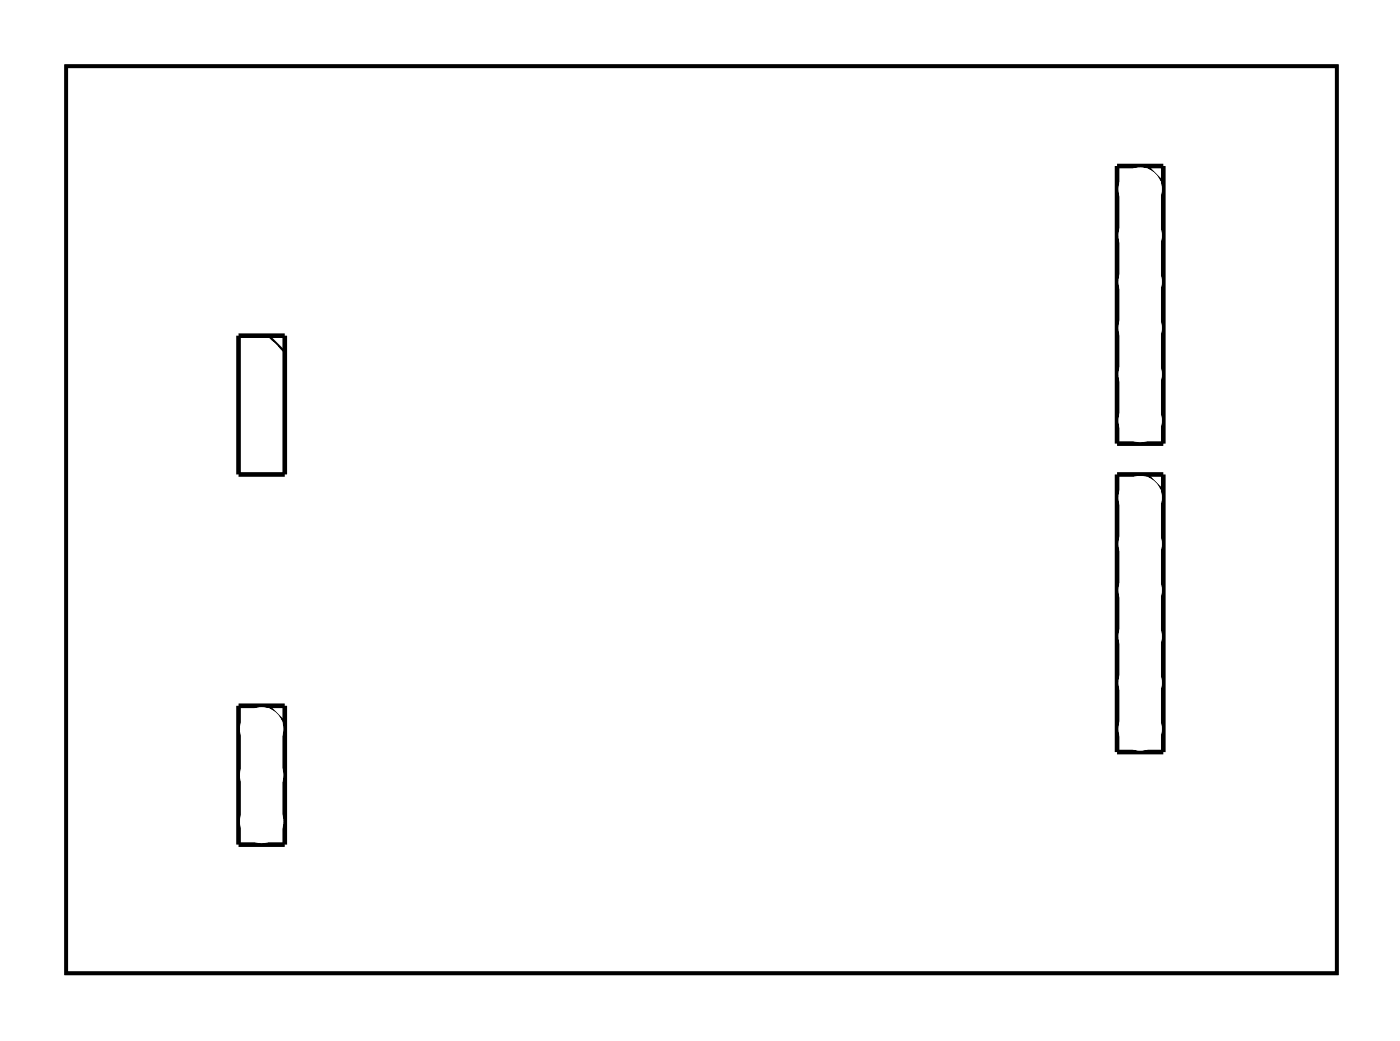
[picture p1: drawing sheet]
<svg xmlns="http://www.w3.org/2000/svg" width="77mm" height="57mm" viewBox="0 0 77 57" stroke-linecap="round" stroke-linejoin="round" font-family="sans-serif">
<path d="M3.6 3.6h69.8v49.8h-69.8z" fill="none" stroke="#000" stroke-width=".2"/>
<path d="M3.6 3.6h69.8v49.8h-69.8zM3.6 3.6v49.8h69.8v-49.8z" fill="#000"/>
<path d="M13.1 18.4h2.5v7.6h-2.5zM61.4 9.1h2.5v15.3h-2.5zM13.1 38.7h2.5v7.7h-2.5zM61.4 26h2.5v15.3h-2.5z" fill="none" stroke="#000" stroke-width=".25"/>
<path d="M14.8 18.4l.8 .9M63 9.1l.9 .9M14.8 38.7l.8 .9M63 26l.9 .9" fill="none" stroke="#000" stroke-width=".13"/>
<circle cx="14.4" cy="19.7" r=".74" fill="#fff"/>
<circle cx="14.4" cy="19.7" r=".74" fill="none" stroke="#fff" stroke-width=".76" stroke-linecap="butt"/>
<circle cx="14.4" cy="22.2" r=".74" fill="#fff"/>
<circle cx="14.4" cy="22.2" r=".74" fill="none" stroke="#fff" stroke-width=".76" stroke-linecap="butt"/>
<circle cx="14.4" cy="24.8" r=".74" fill="#fff"/>
<circle cx="14.4" cy="24.8" r=".74" fill="none" stroke="#fff" stroke-width=".76" stroke-linecap="butt"/>
<circle cx="14.4" cy="19.7" r=".74" fill="#fff"/>
<circle cx="14.4" cy="19.7" r=".74" fill="none" stroke="#fff" stroke-width=".76" stroke-linecap="butt"/>
<circle cx="14.4" cy="22.2" r=".74" fill="#fff"/>
<circle cx="14.4" cy="22.2" r=".74" fill="none" stroke="#fff" stroke-width=".76" stroke-linecap="butt"/>
<circle cx="14.4" cy="24.8" r=".74" fill="#fff"/>
<circle cx="14.4" cy="24.8" r=".74" fill="none" stroke="#fff" stroke-width=".76" stroke-linecap="butt"/>
<circle cx="62.6" cy="10.4" r=".8" fill="#fff"/>
<circle cx="62.6" cy="10.4" r=".8" fill="none" stroke="#fff" stroke-width=".76" stroke-linecap="butt"/>
<circle cx="62.6" cy="12.9" r=".8" fill="#fff"/>
<circle cx="62.6" cy="12.9" r=".8" fill="none" stroke="#fff" stroke-width=".76" stroke-linecap="butt"/>
<circle cx="62.6" cy="15.5" r=".8" fill="#fff"/>
<circle cx="62.6" cy="15.5" r=".8" fill="none" stroke="#fff" stroke-width=".76" stroke-linecap="butt"/>
<circle cx="62.6" cy="18" r=".8" fill="#fff"/>
<circle cx="62.6" cy="18" r=".8" fill="none" stroke="#fff" stroke-width=".76" stroke-linecap="butt"/>
<circle cx="62.6" cy="20.5" r=".8" fill="#fff"/>
<circle cx="62.6" cy="20.5" r=".8" fill="none" stroke="#fff" stroke-width=".76" stroke-linecap="butt"/>
<circle cx="62.6" cy="23.1" r=".8" fill="#fff"/>
<circle cx="62.6" cy="23.1" r=".8" fill="none" stroke="#fff" stroke-width=".76" stroke-linecap="butt"/>
<circle cx="62.6" cy="10.4" r=".8" fill="#fff"/>
<circle cx="62.6" cy="10.4" r=".8" fill="none" stroke="#fff" stroke-width=".76" stroke-linecap="butt"/>
<circle cx="62.6" cy="12.9" r=".8" fill="#fff"/>
<circle cx="62.6" cy="12.9" r=".8" fill="none" stroke="#fff" stroke-width=".76" stroke-linecap="butt"/>
<circle cx="62.6" cy="15.5" r=".8" fill="#fff"/>
<circle cx="62.6" cy="15.5" r=".8" fill="none" stroke="#fff" stroke-width=".76" stroke-linecap="butt"/>
<circle cx="62.6" cy="18" r=".8" fill="#fff"/>
<circle cx="62.6" cy="18" r=".8" fill="none" stroke="#fff" stroke-width=".76" stroke-linecap="butt"/>
<circle cx="62.6" cy="20.5" r=".8" fill="#fff"/>
<circle cx="62.6" cy="20.5" r=".8" fill="none" stroke="#fff" stroke-width=".76" stroke-linecap="butt"/>
<circle cx="62.6" cy="23.1" r=".8" fill="#fff"/>
<circle cx="62.6" cy="23.1" r=".8" fill="none" stroke="#fff" stroke-width=".76" stroke-linecap="butt"/>
<circle cx="62.6" cy="27.3" r=".8" fill="#fff"/>
<circle cx="62.6" cy="27.3" r=".8" fill="none" stroke="#fff" stroke-width=".76" stroke-linecap="butt"/>
<circle cx="62.6" cy="29.9" r=".8" fill="#fff"/>
<circle cx="62.6" cy="29.9" r=".8" fill="none" stroke="#fff" stroke-width=".76" stroke-linecap="butt"/>
<circle cx="62.6" cy="32.4" r=".8" fill="#fff"/>
<circle cx="62.6" cy="32.4" r=".8" fill="none" stroke="#fff" stroke-width=".76" stroke-linecap="butt"/>
<circle cx="62.6" cy="34.9" r=".8" fill="#fff"/>
<circle cx="62.6" cy="34.9" r=".8" fill="none" stroke="#fff" stroke-width=".76" stroke-linecap="butt"/>
<circle cx="62.6" cy="37.5" r=".8" fill="#fff"/>
<circle cx="62.6" cy="37.5" r=".8" fill="none" stroke="#fff" stroke-width=".76" stroke-linecap="butt"/>
<circle cx="62.6" cy="40" r=".8" fill="#fff"/>
<circle cx="62.6" cy="40" r=".8" fill="none" stroke="#fff" stroke-width=".76" stroke-linecap="butt"/>
<circle cx="62.6" cy="27.3" r=".8" fill="#fff"/>
<circle cx="62.6" cy="27.3" r=".8" fill="none" stroke="#fff" stroke-width=".76" stroke-linecap="butt"/>
<circle cx="62.6" cy="29.9" r=".8" fill="#fff"/>
<circle cx="62.6" cy="29.9" r=".8" fill="none" stroke="#fff" stroke-width=".76" stroke-linecap="butt"/>
<circle cx="62.6" cy="32.4" r=".8" fill="#fff"/>
<circle cx="62.6" cy="32.4" r=".8" fill="none" stroke="#fff" stroke-width=".76" stroke-linecap="butt"/>
<circle cx="62.6" cy="34.9" r=".8" fill="#fff"/>
<circle cx="62.6" cy="34.9" r=".8" fill="none" stroke="#fff" stroke-width=".76" stroke-linecap="butt"/>
<circle cx="62.6" cy="37.5" r=".8" fill="#fff"/>
<circle cx="62.6" cy="37.5" r=".8" fill="none" stroke="#fff" stroke-width=".76" stroke-linecap="butt"/>
<circle cx="62.6" cy="40" r=".8" fill="#fff"/>
<circle cx="62.6" cy="40" r=".8" fill="none" stroke="#fff" stroke-width=".76" stroke-linecap="butt"/>
<circle cx="22" cy="27.3" r=".64" fill="#fff"/>
<circle cx="22" cy="27.3" r=".64" fill="none" stroke="#fff" stroke-width=".76" stroke-linecap="butt"/>
<circle cx="27.1" cy="27.3" r=".64" fill="#fff"/>
<circle cx="27.1" cy="27.3" r=".64" fill="none" stroke="#fff" stroke-width=".76" stroke-linecap="butt"/>
<circle cx="6.8" cy="50.2" r="1.1" fill="#fff"/>
<circle cx="6.8" cy="50.2" r="1.1" fill="none" stroke="#fff" stroke-width=".25"/>
<circle cx="70.3" cy="50.2" r="1.1" fill="#fff"/>
<circle cx="70.3" cy="50.2" r="1.1" fill="none" stroke="#fff" stroke-width=".25"/>
<circle cx="70.3" cy="7" r="1.1" fill="#fff"/>
<circle cx="70.3" cy="7" r="1.1" fill="none" stroke="#fff" stroke-width=".25"/>
<circle cx="6.8" cy="7" r="1.1" fill="#fff"/>
<circle cx="6.8" cy="7" r="1.1" fill="none" stroke="#fff" stroke-width=".25"/>
<circle cx="14.4" cy="40" r=".8" fill="#fff"/>
<circle cx="14.4" cy="40" r=".8" fill="none" stroke="#fff" stroke-width=".76" stroke-linecap="butt"/>
<circle cx="14.4" cy="42.6" r=".8" fill="#fff"/>
<circle cx="14.4" cy="42.6" r=".8" fill="none" stroke="#fff" stroke-width=".76" stroke-linecap="butt"/>
<circle cx="14.4" cy="45.1" r=".8" fill="#fff"/>
<circle cx="14.4" cy="45.1" r=".8" fill="none" stroke="#fff" stroke-width=".76" stroke-linecap="butt"/>
<circle cx="14.4" cy="40" r=".8" fill="#fff"/>
<circle cx="14.4" cy="40" r=".8" fill="none" stroke="#fff" stroke-width=".76" stroke-linecap="butt"/>
<circle cx="14.4" cy="42.6" r=".8" fill="#fff"/>
<circle cx="14.4" cy="42.6" r=".8" fill="none" stroke="#fff" stroke-width=".76" stroke-linecap="butt"/>
<circle cx="14.4" cy="45.1" r=".8" fill="#fff"/>
<circle cx="14.4" cy="45.1" r=".8" fill="none" stroke="#fff" stroke-width=".76" stroke-linecap="butt"/>
<circle cx="52.5" cy="12.1" r=".7" fill="#fff"/>
<circle cx="52.5" cy="12.1" r=".7" fill="none" stroke="#fff" stroke-width=".76" stroke-linecap="butt"/>
<circle cx="60.1" cy="12.1" r=".7" fill="#fff"/>
<circle cx="60.1" cy="12.1" r=".7" fill="none" stroke="#fff" stroke-width=".76" stroke-linecap="butt"/>
<circle cx="52.5" cy="19.7" r=".7" fill="#fff"/>
<circle cx="52.5" cy="19.7" r=".7" fill="none" stroke="#fff" stroke-width=".76" stroke-linecap="butt"/>
<circle cx="60.1" cy="19.7" r=".7" fill="#fff"/>
<circle cx="60.1" cy="19.7" r=".7" fill="none" stroke="#fff" stroke-width=".76" stroke-linecap="butt"/>
<circle cx="52.5" cy="22.2" r=".7" fill="#fff"/>
<circle cx="52.5" cy="22.2" r=".7" fill="none" stroke="#fff" stroke-width=".76" stroke-linecap="butt"/>
<circle cx="60.1" cy="22.2" r=".7" fill="#fff"/>
<circle cx="60.1" cy="22.2" r=".7" fill="none" stroke="#fff" stroke-width=".76" stroke-linecap="butt"/>
<circle cx="52.5" cy="27.3" r=".7" fill="#fff"/>
<circle cx="52.5" cy="27.3" r=".7" fill="none" stroke="#fff" stroke-width=".76" stroke-linecap="butt"/>
<circle cx="60.1" cy="27.3" r=".7" fill="#fff"/>
<circle cx="60.1" cy="27.3" r=".7" fill="none" stroke="#fff" stroke-width=".76" stroke-linecap="butt"/>
<circle cx="52.5" cy="32.4" r=".7" fill="#fff"/>
<circle cx="52.5" cy="32.4" r=".7" fill="none" stroke="#fff" stroke-width=".76" stroke-linecap="butt"/>
<circle cx="60.1" cy="32.4" r=".7" fill="#fff"/>
<circle cx="60.1" cy="32.4" r=".7" fill="none" stroke="#fff" stroke-width=".76" stroke-linecap="butt"/>
<circle cx="52.5" cy="34.9" r=".7" fill="#fff"/>
<circle cx="52.5" cy="34.9" r=".7" fill="none" stroke="#fff" stroke-width=".76" stroke-linecap="butt"/>
<circle cx="60.1" cy="34.9" r=".7" fill="#fff"/>
<circle cx="60.1" cy="34.9" r=".7" fill="none" stroke="#fff" stroke-width=".76" stroke-linecap="butt"/>
<circle cx="52.5" cy="37.5" r=".7" fill="#fff"/>
<circle cx="52.5" cy="37.5" r=".7" fill="none" stroke="#fff" stroke-width=".76" stroke-linecap="butt"/>
<circle cx="60.1" cy="37.5" r=".7" fill="#fff"/>
<circle cx="60.1" cy="37.5" r=".7" fill="none" stroke="#fff" stroke-width=".76" stroke-linecap="butt"/>
<circle cx="52.5" cy="40" r=".7" fill="#fff"/>
<circle cx="52.5" cy="40" r=".7" fill="none" stroke="#fff" stroke-width=".76" stroke-linecap="butt"/>
<circle cx="60.1" cy="40" r=".7" fill="#fff"/>
<circle cx="60.1" cy="40" r=".7" fill="none" stroke="#fff" stroke-width=".76" stroke-linecap="butt"/>
<circle cx="44.9" cy="7" r=".74" fill="#fff"/>
<circle cx="44.9" cy="7" r=".74" fill="none" stroke="#fff" stroke-width=".76" stroke-linecap="butt"/>
<circle cx="42.3" cy="7" r=".74" fill="#fff"/>
<circle cx="42.3" cy="7" r=".74" fill="none" stroke="#fff" stroke-width=".76" stroke-linecap="butt"/>
<circle cx="39.8" cy="7" r=".74" fill="#fff"/>
<circle cx="39.8" cy="7" r=".74" fill="none" stroke="#fff" stroke-width=".76" stroke-linecap="butt"/>
<circle cx="37.2" cy="7" r=".74" fill="#fff"/>
<circle cx="37.2" cy="7" r=".74" fill="none" stroke="#fff" stroke-width=".76" stroke-linecap="butt"/>
<circle cx="34.7" cy="7" r=".74" fill="#fff"/>
<circle cx="34.7" cy="7" r=".74" fill="none" stroke="#fff" stroke-width=".76" stroke-linecap="butt"/>
<circle cx="32.2" cy="7" r=".74" fill="#fff"/>
<circle cx="32.2" cy="7" r=".74" fill="none" stroke="#fff" stroke-width=".76" stroke-linecap="butt"/>
<circle cx="32.2" cy="29.9" r=".74" fill="#fff"/>
<circle cx="32.2" cy="29.9" r=".74" fill="none" stroke="#fff" stroke-width=".76" stroke-linecap="butt"/>
<circle cx="34.7" cy="29.9" r=".74" fill="#fff"/>
<circle cx="34.7" cy="29.9" r=".74" fill="none" stroke="#fff" stroke-width=".76" stroke-linecap="butt"/>
<circle cx="37.2" cy="29.9" r=".74" fill="#fff"/>
<circle cx="37.2" cy="29.9" r=".74" fill="none" stroke="#fff" stroke-width=".76" stroke-linecap="butt"/>
<circle cx="39.8" cy="29.9" r=".74" fill="#fff"/>
<circle cx="39.8" cy="29.9" r=".74" fill="none" stroke="#fff" stroke-width=".76" stroke-linecap="butt"/>
<circle cx="42.3" cy="29.9" r=".74" fill="#fff"/>
<circle cx="42.3" cy="29.9" r=".74" fill="none" stroke="#fff" stroke-width=".76" stroke-linecap="butt"/>
<circle cx="44.9" cy="29.9" r=".74" fill="#fff"/>
<circle cx="44.9" cy="29.9" r=".74" fill="none" stroke="#fff" stroke-width=".76" stroke-linecap="butt"/>
<circle cx="56.4" cy="47.6" r=".7" fill="#fff"/>
<circle cx="56.4" cy="47.6" r=".7" fill="none" stroke="#fff" stroke-width=".76" stroke-linecap="butt"/>
<circle cx="49.9" cy="47.6" r=".7" fill="#fff"/>
<circle cx="49.9" cy="47.6" r=".7" fill="none" stroke="#fff" stroke-width=".76" stroke-linecap="butt"/>
<circle cx="56.4" cy="43.1" r=".7" fill="#fff"/>
<circle cx="56.4" cy="43.1" r=".7" fill="none" stroke="#fff" stroke-width=".76" stroke-linecap="butt"/>
<circle cx="49.9" cy="43.1" r=".7" fill="#fff"/>
<circle cx="49.9" cy="43.1" r=".7" fill="none" stroke="#fff" stroke-width=".76" stroke-linecap="butt"/>
<circle cx="43.7" cy="47.6" r=".7" fill="#fff"/>
<circle cx="43.7" cy="47.6" r=".7" fill="none" stroke="#fff" stroke-width=".76" stroke-linecap="butt"/>
<circle cx="37.2" cy="47.6" r=".7" fill="#fff"/>
<circle cx="37.2" cy="47.6" r=".7" fill="none" stroke="#fff" stroke-width=".76" stroke-linecap="butt"/>
<circle cx="43.7" cy="43.1" r=".7" fill="#fff"/>
<circle cx="43.7" cy="43.1" r=".7" fill="none" stroke="#fff" stroke-width=".76" stroke-linecap="butt"/>
<circle cx="37.2" cy="43.1" r=".7" fill="#fff"/>
<circle cx="37.2" cy="43.1" r=".7" fill="none" stroke="#fff" stroke-width=".76" stroke-linecap="butt"/>
<circle cx="27.1" cy="42.6" r=".74" fill="#fff"/>
<circle cx="27.1" cy="42.6" r=".74" fill="none" stroke="#fff" stroke-width=".76" stroke-linecap="butt"/>
<circle cx="24.5" cy="42.6" r=".74" fill="#fff"/>
<circle cx="24.5" cy="42.6" r=".74" fill="none" stroke="#fff" stroke-width=".76" stroke-linecap="butt"/>
<circle cx="22" cy="42.6" r=".74" fill="#fff"/>
<circle cx="22" cy="42.6" r=".74" fill="none" stroke="#fff" stroke-width=".76" stroke-linecap="butt"/>
<path d="M26.3 41.8h1.5v1.5h-1.5z" fill="#fff"/>
<path d="M26.3 41.8h1.5v1.5h-1.5z" fill="none" stroke="#fff" stroke-width=".76" stroke-linecap="butt"/>
</svg>
